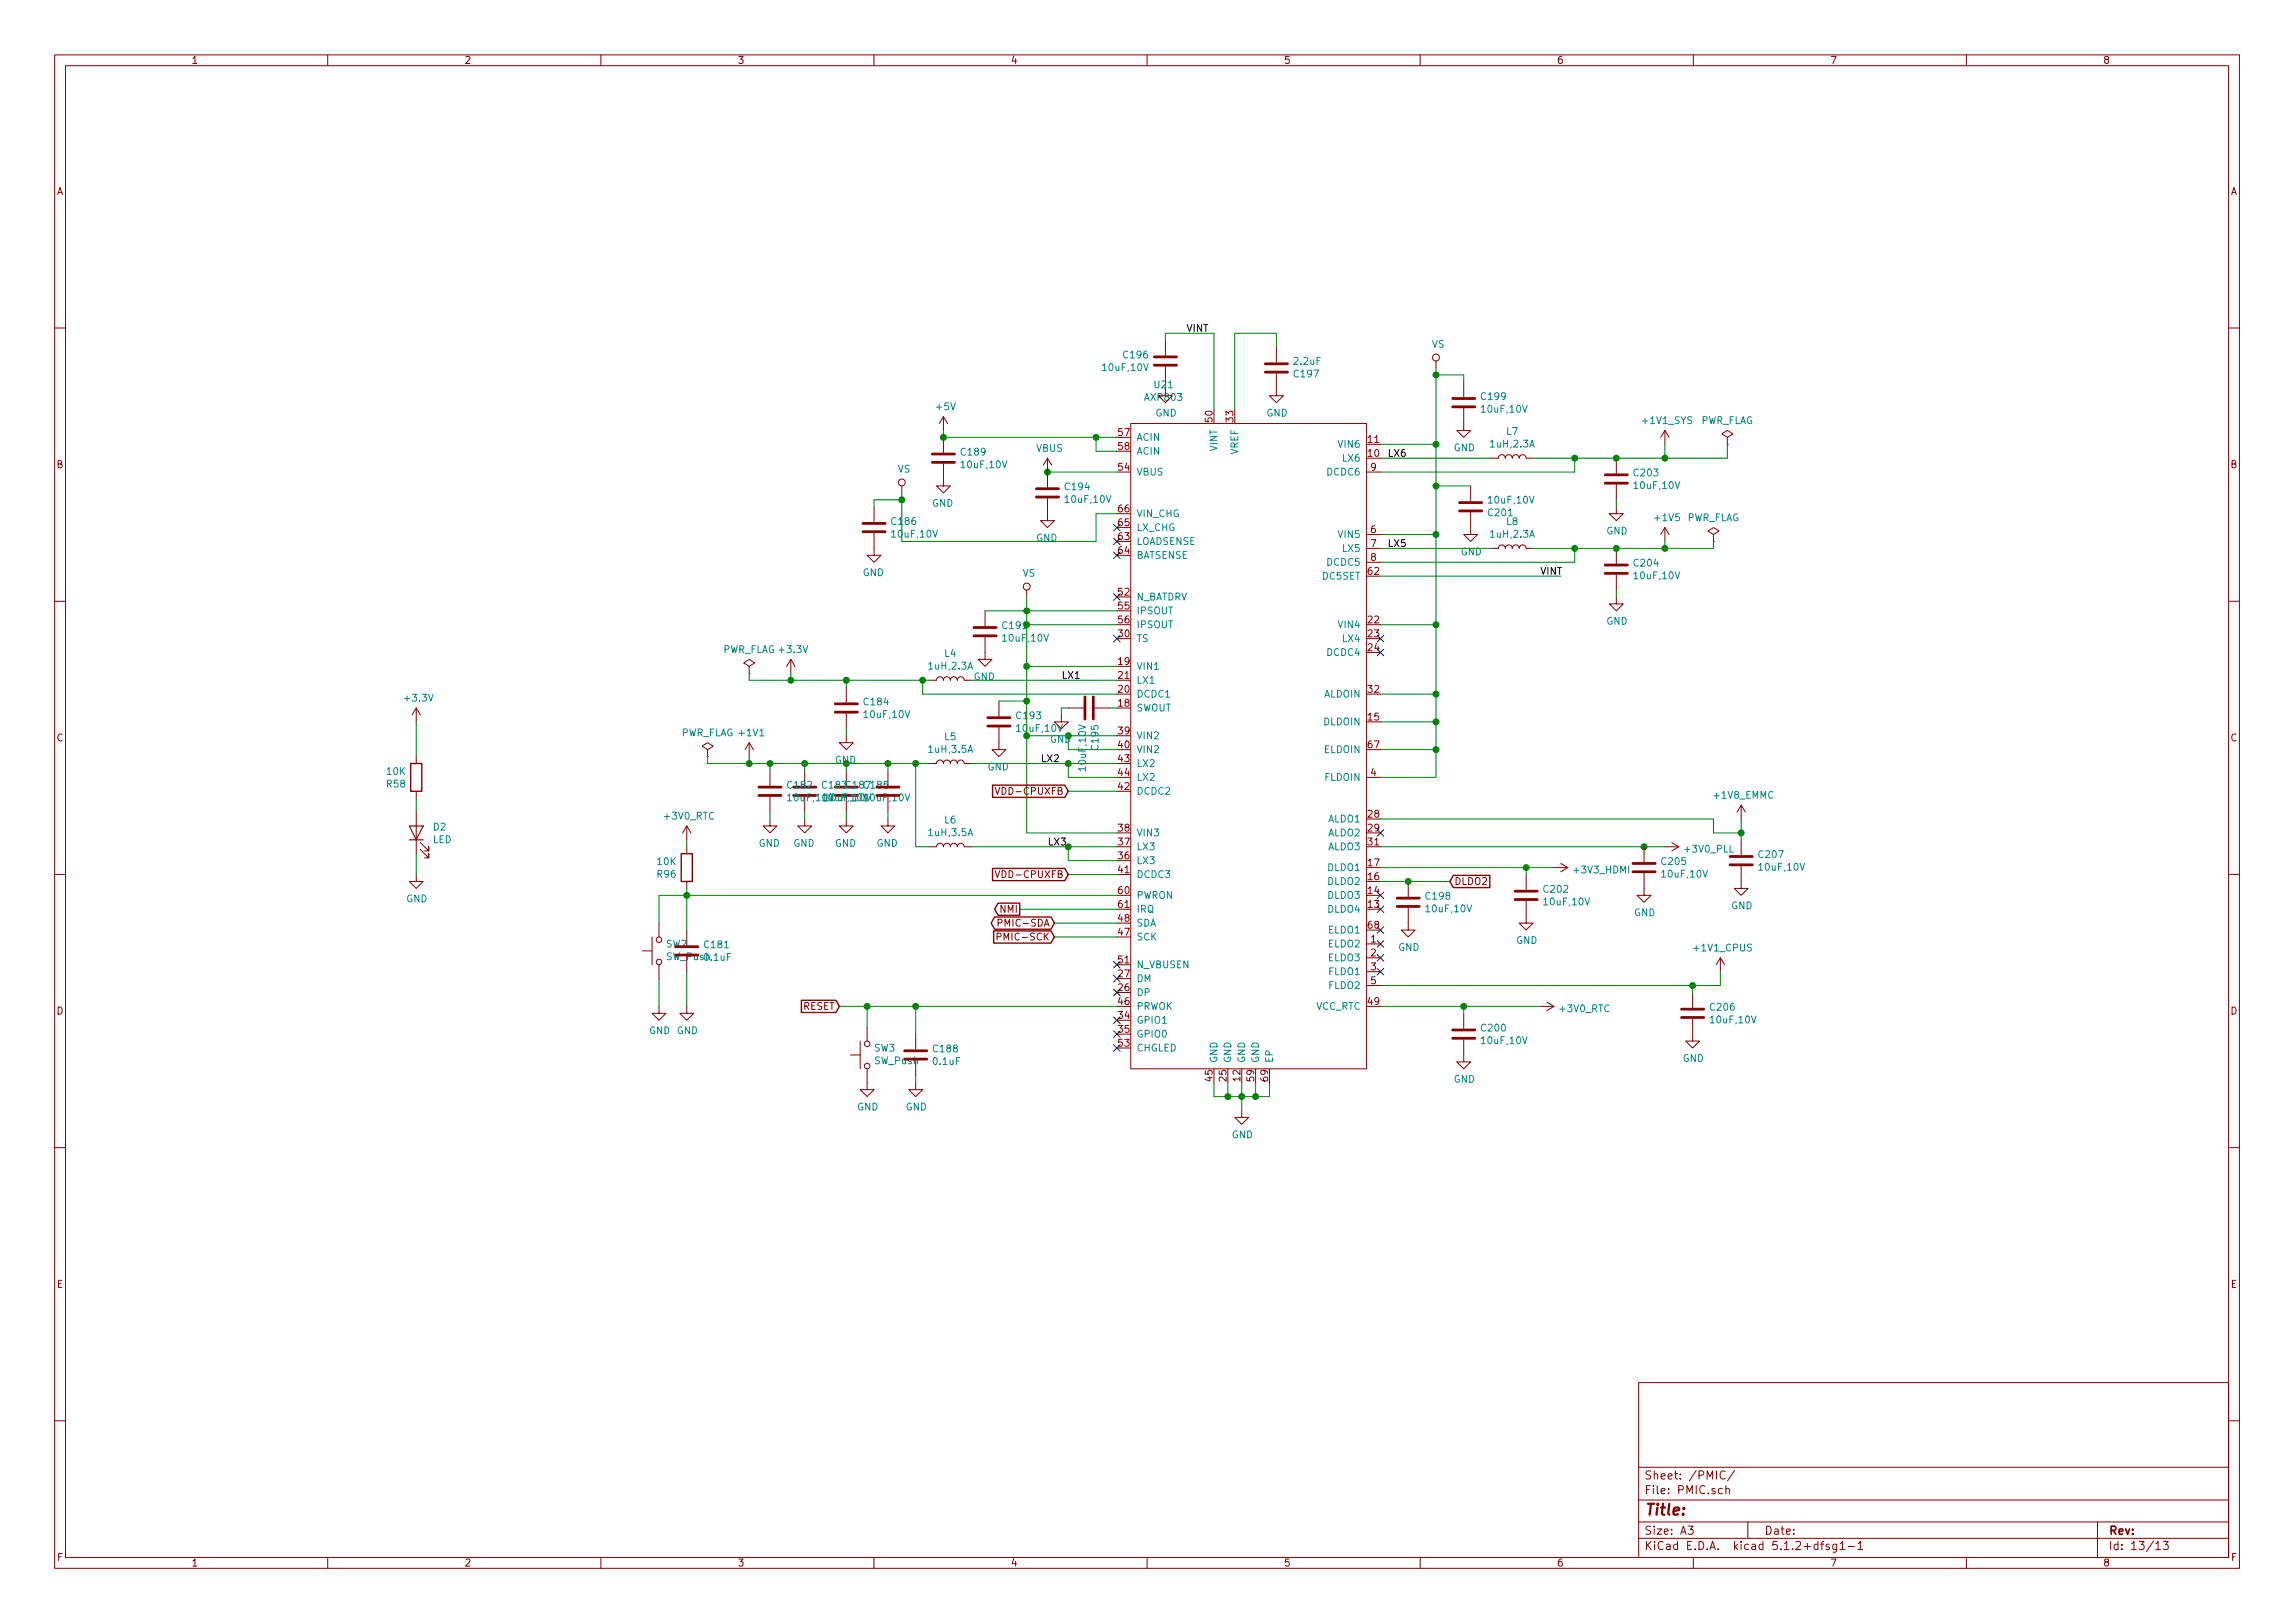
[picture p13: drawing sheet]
<svg xmlns="http://www.w3.org/2000/svg" width="420mm" height="297mm" viewBox="0 0 420 297" stroke-linecap="round" stroke-linejoin="round" font-family="sans-serif">
<defs><g id="words">
<text font-size="2.8" fill="#840000" x="301" y="277.3">Title:</text>
<g font-size="2.1" fill="#840000">
<text x="301" y="273.5">File: PMIC.sch</text>
<text x="301" y="270.8">Sheet: /PMIC/</text>
<text x="301" y="280.9">Size: A3</text>
<text x="323" y="280.9">Date:</text>
<text x="386" y="280.9">Rev:</text>
<text x="301" y="283.7">KiCad E.D.A. kicad 5.1.2+dfsg1-1</text>
<text x="386" y="283.7">Id: 13/13</text>
</g>
<g font-size="1.8" fill="#840000">
<text x="35" y="11.7">1</text>
<text x="85" y="11.7">2</text>
<text x="135" y="11.7">3</text>
<text x="185" y="11.7">4</text>
<text x="235" y="11.7">5</text>
<text x="285" y="11.7">6</text>
<text x="335" y="11.7">7</text>
<text x="385" y="11.7">8</text>
<text x="10.4" y="35.7">A</text>
<text x="408.4" y="35.7">A</text>
<text x="222" y="77.2" transform="rotate(-90 222 77.2)">50</text>
<text x="225.8" y="77.2" transform="rotate(-90 225.8 77.2)">33</text>
<text x="204.8" y="79.8">57</text>
<text x="204.8" y="82.3">58</text>
<text x="250.5" y="83.6">10</text>
<text x="250.5" y="81.1">11</text>
<text x="10.4" y="85.7">B</text>
<text x="204.8" y="86.1">54</text>
<text x="251" y="86.1">9</text>
<text x="408.4" y="85.7">B</text>
<text x="204.8" y="93.8">66</text>
<text x="204.8" y="98.8">63</text>
<text x="204.8" y="101.4">64</text>
<text x="204.8" y="96.3">65</text>
<text x="251" y="97.6">6</text>
<text x="251" y="100.1">7</text>
<text x="250.5" y="105.2">62</text>
<text x="251" y="102.7">8</text>
<text x="204.8" y="109">52</text>
<text x="204.8" y="111.5">55</text>
<text x="204.8" y="116.6">30</text>
<text x="204.8" y="114.1">56</text>
<text x="250.5" y="114.1">22</text>
<text x="250.5" y="116.6">23</text>
<text x="250.5" y="119.2">24</text>
<text x="204.8" y="121.7">19</text>
<text x="204.8" y="124.2">21</text>
<text x="204.8" y="129.3">18</text>
<text x="204.8" y="126.8">20</text>
<text x="250.5" y="131.9">15</text>
<text x="250.5" y="126.8">32</text>
<text x="10.4" y="135.7">C</text>
<text x="204.8" y="134.4">39</text>
<text x="204.8" y="136.9">40</text>
<text x="250.5" y="136.9">67</text>
<text x="408.4" y="135.7">C</text>
<text x="204.8" y="139.5">43</text>
<text x="204.8" y="142">44</text>
<text x="251" y="142">4</text>
<text x="183.2" y="145.5">VDD-CPUXFB</text>
<text x="204.8" y="144.6">42</text>
<text x="250.5" y="149.6">28</text>
<text x="204.8" y="154.7">37</text>
<text x="204.8" y="152.2">38</text>
<text x="250.5" y="152.2">29</text>
<text x="250.5" y="154.7">31</text>
<text x="183.2" y="160.7">VDD-CPUXFB</text>
<text x="204.8" y="157.3">36</text>
<text x="204.8" y="159.8">41</text>
<text x="250.5" y="161.1">16</text>
<text x="250.5" y="158.5">17</text>
<text x="266.2" y="162">DLDO2</text>
<text x="183.2" y="167">NMI</text>
<text x="204.8" y="163.6">60</text>
<text x="204.8" y="166.2">61</text>
<text x="250.5" y="166.2">13</text>
<text x="250.5" y="163.6">14</text>
<text x="183.5" y="169.6">PMIC-SDA</text>
<text x="183.5" y="172.1">PMIC-SCK</text>
<text x="204.8" y="171.2">47</text>
<text x="204.8" y="168.7">48</text>
<text x="250.5" y="170">68</text>
<text x="251" y="172.5">1</text>
<text x="204.8" y="178.9">27</text>
<text x="204.8" y="176.3">51</text>
<text x="251" y="175">2</text>
<text x="251" y="177.6">3</text>
<text x="10.4" y="185.7">D</text>
<text x="147" y="184.8">RESET</text>
<text x="204.8" y="181.4">26</text>
<text x="204.8" y="183.9">46</text>
<text x="250.5" y="183.9">49</text>
<text x="251" y="180.1">5</text>
<text x="408.4" y="185.7">D</text>
<text x="204.8" y="186.5">34</text>
<text x="204.8" y="189">35</text>
<text x="204.8" y="191.6">53</text>
<text x="222" y="197.9" transform="rotate(-90 222 197.9)">45</text>
<text x="224.5" y="197.9" transform="rotate(-90 224.5 197.9)">25</text>
<text x="227.1" y="197.9" transform="rotate(-90 227.1 197.9)">12</text>
<text x="229.6" y="197.9" transform="rotate(-90 229.6 197.9)">59</text>
<text x="232.2" y="197.9" transform="rotate(-90 232.2 197.9)">69</text>
<text x="10.4" y="235.7">E</text>
<text x="408.4" y="235.7">E</text>
<text x="10.5" y="285.7">F</text>
<text x="35" y="286.7">1</text>
<text x="85" y="286.7">2</text>
<text x="135" y="286.7">3</text>
<text x="185" y="286.7">4</text>
<text x="235" y="286.7">5</text>
<text x="285" y="286.7">6</text>
<text x="335" y="286.7">7</text>
<text x="385" y="286.7">8</text>
<text x="408.5" y="285.7">F</text>
</g>
<g font-size="1.8" fill="#008484">
<text x="205.8" y="65.6">C196</text>
<text x="262.2" y="63.6">VS</text>
<text x="202.1" y="67.9">10uF,10V</text>
<text x="237" y="66.8">2.2uF</text>
<text x="237" y="69.1">C197</text>
<text x="171.5" y="75.1">+5V</text>
<text x="209.8" y="73.4">AXP803</text>
<text x="211.5" y="76.2">GND</text>
<text x="231.9" y="76.2">GND</text>
<text x="271.3" y="73.2">C199</text>
<text x="271.4" y="75.5">10uF,10V</text>
<text x="300.8" y="77.6">+1V1_SYS</text>
<text x="311.3" y="77.6">PWR_FLAG</text>
<text x="176" y="83.4">C189</text>
<text x="189.7" y="82.7">VBUS</text>
<text x="208" y="80.7">ACIN</text>
<text x="208" y="83.2">ACIN</text>
<text x="222.9" y="82.6" transform="rotate(-90 222.9 82.6)">VINT</text>
<text x="226.7" y="83.2" transform="rotate(-90 226.7 83.2)">VREF</text>
<text x="245.2" y="82">VIN6</text>
<text x="266.1" y="82.6">GND</text>
<text x="273" y="81.9">1uH,2.3A</text>
<text x="275.8" y="79.6">L7</text>
<text x="164.4" y="86.5">VS</text>
<text x="176.2" y="85.7">10uF,10V</text>
<text x="195.1" y="89.7">C194</text>
<text x="208" y="87">VBUS</text>
<text x="243.1" y="87">DCDC6</text>
<text x="245.9" y="84.5">LX6</text>
<text x="299.2" y="87.2">C203</text>
<text x="299.4" y="89.5">10uF,10V</text>
<text x="170.6" y="92.7">GND</text>
<text x="195.2" y="92">10uF,10V</text>
<text x="208" y="94.7">VIN_CHG</text>
<text x="272.6" y="94.5">C201</text>
<text x="272.7" y="92.2">10uF,10V</text>
<text x="303.1" y="95.4">+1V5</text>
<text x="308.7" y="95.4">PWR_FLAG</text>
<text x="163.3" y="96.1">C186</text>
<text x="163.5" y="98.4">10uF,10V</text>
<text x="189.7" y="99.1">GND</text>
<text x="208" y="99.7">LOADSENSE</text>
<text x="208" y="97.2">LX_CHG</text>
<text x="245.2" y="98.5">VIN5</text>
<text x="245.9" y="101">LX5</text>
<text x="267.4" y="101.6">GND</text>
<text x="273" y="98.4">1uH,2.3A</text>
<text x="275.8" y="96.1">L8</text>
<text x="294.1" y="97.8">GND</text>
<text x="157.9" y="105.4">GND</text>
<text x="187.2" y="105.5">VS</text>
<text x="208" y="102.3">BATSENSE</text>
<text x="242.2" y="106.1">DC5SET</text>
<text x="243.1" y="103.5">DCDC5</text>
<text x="299.2" y="103.7">C204</text>
<text x="299.4" y="106">10uF,10V</text>
<text x="208" y="109.9">N_BATDRV</text>
<text x="208" y="112.4">IPSOUT</text>
<text x="132.2" y="119.5">PWR_FLAG +3.3V</text>
<text x="183.7" y="115.1">C191</text>
<text x="183.8" y="117.4">10uF,10V</text>
<text x="208" y="117.5">TS</text>
<text x="208" y="115">IPSOUT</text>
<text x="245.2" y="115">VIN4</text>
<text x="245.9" y="117.5">LX4</text>
<text x="294.1" y="114.3">GND</text>
<text x="170.2" y="122.5">1uH,2.3A</text>
<text x="173" y="120.2">L4</text>
<text x="178.3" y="124.5">GND</text>
<text x="208" y="122.6">VIN1</text>
<text x="208" y="125.1">LX1</text>
<text x="243.1" y="120.1">DCDC4</text>
<text x="74.2" y="128.4">+3.3V</text>
<text x="158.3" y="129.1">C184</text>
<text x="158.4" y="131.4">10uF,10V</text>
<text x="186.2" y="131.6">C193</text>
<text x="208" y="130.2">SWOUT</text>
<text x="208" y="127.7">DCDC1</text>
<text x="242.4" y="127.7">ALDOIN</text>
<text x="124.6" y="134.8">PWR_FLAG +1V1</text>
<text x="170.2" y="137.8">1uH,3.5A</text>
<text x="173" y="135.5">L5</text>
<text x="186.4" y="133.9">10uF,10V</text>
<text x="192.2" y="135.9">GND</text>
<text x="201.1" y="137.1" transform="rotate(-90 201.1 137.1)">C195</text>
<text x="208" y="135.3">VIN2</text>
<text x="208" y="137.8">VIN2</text>
<text x="242.4" y="132.8">DLDOIN</text>
<text x="242.5" y="137.8">ELDOIN</text>
<text x="70.9" y="141.8">10K</text>
<text x="180.8" y="141">GND</text>
<text x="198.8" y="140.8" transform="rotate(-90 198.8 140.8)">10uF,10V</text>
<text x="208" y="140.4">LX2</text>
<text x="208" y="142.9">LX2</text>
<text x="242.6" y="142.9">FLDOIN</text>
<text x="70.9" y="144.1">R58</text>
<text x="121.7" y="150">+3V0_RTC</text>
<text x="144.3" y="144.3">C182</text>
<text x="144.4" y="146.6">10uF,10V</text>
<text x="150.6" y="144.3">C183C187</text>
<text x="150.8" y="146.6">10uF,10V10uF,10V</text>
<text x="151.3" y="146.6">10uF,10V</text>
<text x="158.3" y="144.3">C185</text>
<text x="208" y="145.5">DCDC2</text>
<text x="313.9" y="146.2">+1V8_EMMC</text>
<text x="79.2" y="154.3">LED</text>
<text x="79.4" y="152">D2</text>
<text x="138.9" y="155">GND</text>
<text x="145.2" y="155">GND</text>
<text x="152.9" y="155">GND</text>
<text x="160.5" y="155">GND</text>
<text x="170.2" y="153">1uH,3.5A</text>
<text x="173" y="150.7">L6</text>
<text x="208" y="155.6">LX3</text>
<text x="208" y="153.1">VIN3</text>
<text x="243.2" y="150.5">ALDO1</text>
<text x="243.2" y="153.1">ALDO2</text>
<text x="243.2" y="155.6">ALDO3</text>
<text x="120.4" y="160.6">R96</text>
<text x="120.4" y="158.3">10K</text>
<text x="208" y="158.2">LX3</text>
<text x="208" y="160.7">DCDC3</text>
<text x="243.2" y="162">DLDO2</text>
<text x="243.2" y="159.4">DLDO1</text>
<text x="288.3" y="159.9">+3V3_HDMI</text>
<text x="304.3" y="158.3">C205</text>
<text x="304.5" y="160.6">10uF,10V</text>
<text x="308.6" y="156">+3V0_PLL</text>
<text x="322.1" y="157">C207</text>
<text x="322.2" y="159.3">10uF,10V</text>
<text x="74.4" y="165.1">GND</text>
<text x="208" y="164.5">PWRON</text>
<text x="208" y="167">IRQ</text>
<text x="243.2" y="167">DLDO4</text>
<text x="243.2" y="164.5">DLDO3</text>
<text x="261.1" y="164.7">C198</text>
<text x="261.3" y="167">10uF,10V</text>
<text x="282.7" y="163.4">C202</text>
<text x="282.9" y="165.7">10uF,10V</text>
<text x="299.2" y="167.7">GND</text>
<text x="316.9" y="166.4">GND</text>
<text x="122" y="173.4">SW2</text>
<text x="129.1" y="173.5">C181</text>
<text x="208" y="172.1">SCK</text>
<text x="208" y="169.6">SDA</text>
<text x="243.3" y="173.4">ELDO2</text>
<text x="243.3" y="170.9">ELDO1</text>
<text x="277.6" y="172.8">GND</text>
<text x="122" y="175.7">SW_Push</text>
<text x="129" y="175.9">0.1uF</text>
<text x="208" y="179.7">DM</text>
<text x="208" y="177.2">N_VBUSEN</text>
<text x="243.3" y="175.9">ELDO3</text>
<text x="243.4" y="178.5">FLDO1</text>
<text x="256" y="174">GND</text>
<text x="310.3" y="174.1">+1V1_CPUS</text>
<text x="208" y="182.3">DP</text>
<text x="208" y="184.8">PRWOK</text>
<text x="240.8" y="184.8">VCC_RTC</text>
<text x="243.4" y="181">FLDO2</text>
<text x="285.6" y="185.3">+3V0_RTC</text>
<text x="313.2" y="185">C206</text>
<text x="118.8" y="189.3">GND GND</text>
<text x="208" y="187.4">GPIO1</text>
<text x="208" y="189.9">GPIO0</text>
<text x="271.3" y="188.8">C200</text>
<text x="271.4" y="191.1">10uF,10V</text>
<text x="313.4" y="187.3">10uF,10V</text>
<text x="160.1" y="192.5">SW3</text>
<text x="160.1" y="194.8">SW_Push</text>
<text x="170.9" y="194.9">0.1uF</text>
<text x="171" y="192.6">C188</text>
<text x="208" y="192.4">CHGLED</text>
<text x="222.9" y="194.6" transform="rotate(-90 222.9 194.6)">GND</text>
<text x="225.4" y="194.6" transform="rotate(-90 225.4 194.6)">GND</text>
<text x="228" y="194.6" transform="rotate(-90 228 194.6)">GND</text>
<text x="230.5" y="194.6" transform="rotate(-90 230.5 194.6)">GND</text>
<text x="233" y="194.6" transform="rotate(-90 233 194.6)">EP</text>
<text x="308.1" y="194.3">GND</text>
<text x="156.9" y="203.2">GND</text>
<text x="165.8" y="203.2">GND</text>
<text x="266.1" y="198.2">GND</text>
<text x="225.5" y="208.3">GND</text>
</g>
<g font-size="1.8">
<text x="217.2" y="60.7">VINT</text>
<text x="254" y="83.6">LX6</text>
<text x="254" y="100.1">LX5</text>
<text x="281.9" y="105.2">VINT</text>
<text x="194.3" y="124.2">LX1</text>
<text x="190.5" y="139.5">LX2</text>
<text x="191.8" y="154.7">LX3</text>
</g>
<g font-size="1.8" fill="#008400">
<text x="211.4" y="71.1">U21</text>
<text x="152.9" y="139.7">GND</text>
</g>
</g></defs>
<g fill="none" stroke="#840000" stroke-width=".18">
<path d="M10 10h400v277h-400zM12 12h396v273.1h-396zM60 10v2M110 10v2M160 10v2M210 10v2M260 10v2M310 10v2M360 10v2M10 60h2M172.7 76.2v2.6M172.7 76.2l-.7 1.3"/>
<path d="M172.7 76.2l.8 1.3M207 77.5h43.2v118.1h-43.2zM213.4 71.2v1.2h1.2l-1.2 1.3-1.3-1.3h1.3M213.4 62.3v2.8M213.4 67.1v2.8M233.7 68.4v4h1.2l-1.2 1.3-1.3-1.3h1.3M233.7 63.5v2.8M262.9 66.1v1.2M268 74.7v4.1h1.2l-1.2 1.2-1.3-1.2h1.3M268 69.9v2.8M304.8 78.8v2.5M304.8 78.8l-.8 1.2"/>
<path d="M304.8 78.8l.8 1.2M408 60h2M160 97.6v4h-1.3l1.3 1.3 1.3-1.3h-1.3M160 92.7v2.8M165.1 88.9v1.3M172.7 84.9v4h-1.3l1.3 1.3 1.3-1.3h-1.3M172.7 80v2.8M191.8 91.2v4.1h-1.3l1.3 1.3 1.2-1.3h-1.2M191.8 83.9l-.8 1.2M191.8 83.9v5.3M191.8 83.9l.7 1.2M250.2 97.8h2.5"/>
<path d="M250.2 86.4h2.5M269.2 93.8v4h1.3l-1.3 1.3-1.2-1.3h1.2M269.2 88.9v2.8M273 83.9h1.3a.63 .63 0 0 1 .7-.7 .63 .63 0 0 1 .6 .7 .63 .63 0 0 1 .6-.7 .63 .63 0 0 1 .7 .7 .63 .63 0 0 1 .6-.7 .63 .63 0 0 1 .6 .7 .63 .63 0 0 1 .7-.7 .63 .63 0 0 1 .6 .7h1.3M295.9 92.7v1.3h1.3l-1.3 1.3-1.3-1.3h1.3M295.9 83.9v2.8M295.9 88.7v2.8M304.8 96.6l-.8 1.2M304.8 96.6v2.5M304.8 96.6l.8 1.2M313.7 97.8l1-.6-1-.6-1 .6 1 .6v1.3M313.7 99.1h.1"/>
<path d="M316.2 80l1-.6-1-.6-1 .6 1 .6v1.3M316.2 81.3h.1M10 110h2M180.3 116.6v4.1h-1.2l1.2 1.3 1.3-1.3h-1.3M180.3 111.8v2.8M188 108v1.3M250.2 100.4h2.5M250.2 102.9h2.5M273 100.4h1.3a.63 .63 0 0 1 .7-.7 .63 .63 0 0 1 .6 .7 .63 .63 0 0 1 .6-.7 .63 .63 0 0 1 .7 .7 .63 .63 0 0 1 .6-.7 .63 .63 0 0 1 .6 .7 .63 .63 0 0 1 .7-.7 .63 .63 0 0 1 .6 .7h1.3M295.9 109.3v1.2h1.3l-1.3 1.3-1.3-1.3h1.3M295.9 100.4v2.8M295.9 105.2v2.8"/>
<path d="M408 110h2M76.2 129.6v2.5M76.2 138.5v1.2M76.2 129.6l-.8 1.2M76.2 129.6l.8 1.2M129.5 137.2l1.1-.6-1.1-.7-1 .7 1 .6v1.3M129.5 138.5h.1M137.2 122l1-.7-1-.6-1.1 .6 1.1 .7v1.2M137.2 123.2h.1M137.2 135.9l-.8 1.3M137.2 135.9v2.6M137.2 135.9l.7 1.3"/>
<path d="M144.8 120.7l-.8 1.3M144.8 120.7v2.5M144.8 120.7l.7 1.3M154.9 134.7v1.2h-1.2l1.2 1.3 1.3-1.3h-1.3M154.9 125.8v2.8M154.9 130.6v2.8M170.2 124.5h1.2a.63 .63 0 0 1 .7-.6 .63 .63 0 0 1 .6 .6 .63 .63 0 0 1 .7-.6 .63 .63 0 0 1 .6 .6 .63 .63 0 0 1 .6-.6 .63 .63 0 0 1 .7 .6 .63 .63 0 0 1 .6-.6 .63 .63 0 0 1 .6 .6h1.3M170.2 139.7h1.2a.63 .63 0 0 1 .7-.6 .63 .63 0 0 1 .6 .6 .63 .63 0 0 1 .7-.6 .63 .63 0 0 1 .6 .6 .63 .63 0 0 1 .6-.6 .63 .63 0 0 1 .7 .6 .63 .63 0 0 1 .6-.6 .63 .63 0 0 1 .6 .6h1.3M182.9 133.1v4.1h-1.3l1.3 1.3 1.2-1.3h-1.2M182.9 128.3v2.8M194.3 130.8v1.3h-1.3l1.3 1.3 1.3-1.3h-1.3M195.6 129.6h2.8"/>
<path d="M200.4 129.6h2.8M76.2 144.8v1.3M76.2 148.6v7.6M77 155.5l1.5 1.5v-.8v.8h-.8M77 154.2l1.5 1.5v-.7v.7h-.8M125.7 151.2v2.5M125.7 155v1.2M125.7 151.2l-.7 1.2M125.7 151.2l.8 1.2M141 149.9v1.3h-1.3l1.3 1.2 1.2-1.2h-1.2M141 141v2.8M141 145.8v2.8"/>
<path d="M147.3 149.9v1.3h-1.3l1.3 1.2 1.3-1.2h-1.3M147.3 141v2.8M147.3 145.8v2.8M154.9 149.9v1.3h-1.2l1.2 1.2 1.3-1.2h-1.3M154.9 141v2.8M154.9 145.8v2.8M162.6 149.9v1.3h-1.3l1.3 1.2 1.2-1.2h-1.2M162.6 141v2.8M162.6 145.8v2.8M170.2 155h1.2a.63 .63 0 0 1 .7-.7 .63 .63 0 0 1 .6 .7 .63 .63 0 0 1 .7-.7 .63 .63 0 0 1 .6 .7 .63 .63 0 0 1 .6-.7 .63 .63 0 0 1 .7 .7 .63 .63 0 0 1 .6-.7 .63 .63 0 0 1 .6 .7h1.3M182.2 159.3l.4 1.3 .4-1.3M182.2 144.1l.4 1.3 .4-1.3"/>
<path d="M250.2 142.3h2.5M284.5 158.8h2.5M285.7 158l1.3 .8M287 158.8l-1.3 .7M301 159.8v4.1h1.3l-1.3 1.2-1.3-1.2h1.3M301 155v2.8M304.8 155h2.5M306.1 154.2l1.2 .8M307.3 155l-1.2 .7M318.8 158.5v4.1h1.2l-1.2 1.3-1.3-1.3h1.3M318.8 147.4l-.8 1.2M318.8 147.4v2.5"/>
<path d="M318.8 153.7v2.8M318.8 147.4l.7 1.2M10 160h2M76.2 160.1v1.2h1.3l-1.3 1.3-1.3-1.3h1.3M117.6 174h1.8M119.4 171.5v5.1M120.6 168.9v2.6M120.6 176.6v2.5M125.7 161.3v1.3M125.7 170.2v2.8M125.7 175v2.8M182.5 171.4h.7l.1-.2-.1-.3-.7-.1v1.2"/>
<path d="M182.7 168.9l.6-.1 .2-.1-.1-.3-.7-.2v1.3M250.2 172.8h2.5M250.2 175.3h2.5M250.2 177.8h2.5M257.8 166.2v4h1.3l-1.3 1.3-1.3-1.3h1.3M257.8 161.3v2.8M279.4 164.9v4h1.3l-1.3 1.3-1.3-1.3h1.3M279.4 160.1v2.8M315 175.3l-.8 1.3M315 175.3v2.5M315 175.3l.7 1.3M408 160h2"/>
<path d="M120.6 184.2v1.3h1.3l-1.3 1.2-1.2-1.2h1.2M125.7 184.2v1.3h1.3l-1.3 1.2-1.2-1.2h1.2M155.7 193.1h1.8M157.5 190.5v5.1M158.7 195.6v3.8h1.3l-1.3 1.3-1.2-1.3h1.2M158.7 188v2.5M167.6 198.2v1.2h1.3l-1.3 1.3-1.2-1.3h1.2M167.6 189.3v2.8M167.6 194.1v2.8M250.2 180.4h2.5M268 190.3v4h1.2l-1.2 1.3-1.3-1.3h1.3M268 185.5v2.8"/>
<path d="M281.9 184.2h2.6M283.2 183.4l1.3 .8M284.5 184.2l-1.3 .7M309.9 186.5v4h1.2l-1.2 1.3-1.3-1.3h1.3M309.9 181.6v2.8M10 210h2M227.3 203.2v1.3h1.3l-1.3 1.3-1.2-1.3h1.2M408 210h2M300 253h108v32.1h-108zM10 260h2M300 278.5h108M300 274.5h108"/>
<path d="M300 268.5h108M309 279.3h1l-.5 .6 .4 .1v.7l-.2 .1-.7-.1M315.3 272.5l-.4-.1-.3 .3 .1 .6 .2 .1 .4-.1M315.8 269.4a.59 .59 0 0 0-.7-.1 .59 .59 0 0 0-.2 .8 .56 .56 0 0 0 .3 .5 .56 .56 0 0 0 .6 0M316 272.5l.2-.1 .3 .1 .1 .9M316 271.9v1.5M317.6 269.1l-1.3 2M320 278.5v3M384 278.5v6.6M408 260h2M60 285.1v1.9M110 285.1v1.9"/>
<path d="M160 285.1v1.9M210 285.1v1.9M260 285.1v1.9M300 281.5h108M310 285.1v1.9M333.3 282.6h.6M333.9 282.1l-.4 .2v1.3M334.9 282.7l-.4-.1-.2 .2 .1 .2 .5 .2v.3h-.6M336.2 282.6v1.2l-.3 .3-.3-.1M336.2 282.7l-.4-.1-.3 .3 .1 .6 .2 .1 .4-.1M336.9 282.5l.4-.4v1.5M336.9 283.6h.8"/>
<path d="M338.4 283h1.1M340.2 282.5l.4-.4v1.5M340.2 283.6h.8M360 285.1v1.9M394.7 282.5l.4-.4v1.5M394.7 283.6h.8M396 282.1h1l-.5 .6 .4 .1v.7l-.2 .1-.7-.1"/>
<circle cx="262.9" cy="65.4" r=".63"/>
<circle cx="165.1" cy="88.3" r=".63"/>
<circle cx="188" cy="107.4" r=".63"/>
<circle cx="120.7" cy="172" r=".51"/>
<circle cx="120.7" cy="176.1" r=".51"/>
<circle cx="158.8" cy="191" r=".51"/>
<circle cx="158.8" cy="195.1" r=".51"/>
</g>
<g fill="none" stroke="#008400" stroke-width=".18">
<path d="M172.7 78.8v1.2h31.8M213.4 62.3v-1.3h8.8v14M233.7 63.5v-2.5h-7.6v14M262.9 67.3v75h-10.2M262.9 68.6h5.1v1.3M165.1 90.2v8.9h35.6v-5.1h3.8M165.1 91.5h-5.1v1.2M191.8 86.4h12.7M200.7 80v2.6h3.8M252.7 81.3h10.2M252.7 83.9h20.3M252.7 97.8h10.2"/>
<path d="M262.9 88.9h6.3M288.3 83.9v2.5h-35.6M295.9 91.5v1.2M304.8 81.3v2.6M304.8 99.1v1.3M313.7 99.1v1.3h-33M316.2 81.3v2.6h-35.5M180.3 111.8h24.2M188 114.3h16.5M188 109.3v43.1h16.5M252.7 100.4h20.3M252.7 114.3h10.2"/>
<path d="M252.7 105.4h33M288.3 100.4v2.5h-35.6M295.9 108v1.3M76.2 132.1v6.4M129.5 138.5v1.2h40.7M137.2 123.2v1.3h33M137.2 138.5v1.2M141 139.7v1.3M144.8 123.2v1.3M147.3 139.7v1.3M154.9 124.5v1.3M154.9 133.4v1.3"/>
<path d="M154.9 139.7v1.3M162.6 139.7v1.3M167.6 139.7v15.3h2.6M168.9 124.5v2.5h35.6M177.8 139.7h26.7M177.8 124.5h26.7M182.9 128.3h5.1M188 122h16.5M188 134.7h16.5M195.6 134.7v2.5h8.9M195.6 139.7v2.6h8.9M195.6 129.6h-1.3v1.2"/>
<path d="M203.2 129.6h1.3M252.7 127h10.2M252.7 132.1h10.2M252.7 137.2h10.2M76.2 146.1v2.5M76.2 156.2v3.9M125.7 153.7v1.3M141 148.6v1.3M147.3 148.6v1.3M154.9 148.6v1.3M162.6 148.6v1.3M177.8 155h26.7"/>
<path d="M195.6 155v2.5h8.9M195.6 144.8h8.9M252.7 149.9h61v2.5h5.1M252.7 155h52.1M252.7 158.8h31.8M279.4 158.8v1.3M318.8 149.9v3.8M120.6 179.1v5.1M125.7 162.6v7.6M125.7 177.8v6.4M186.7 166.4h17.8M193 168.9h11.5"/>
<path d="M193 171.5h11.5M195.6 160.1h8.9M204.5 163.9h-83.9v5M252.7 161.3h12.7M315 177.8v2.6h-62.3M153.7 184.2h50.8M158.7 184.2v3.8M167.6 184.2v5.1M167.6 196.9v1.3M222.2 198.2v2.5h10.2v-2.5M224.8 198.2v2.5M227.3 198.2v5"/>
<path d="M229.9 198.2v2.5M252.7 184.2h29.2M268 184.2v1.3M309.9 180.4v1.2"/>
</g>
<g fill="#008400" stroke="#008400" stroke-width=".25">
<circle cx="224.8" cy="200.7" r=".51"/>
<circle cx="227.3" cy="200.7" r=".51"/>
<circle cx="229.9" cy="200.7" r=".51"/>
<circle cx="288.3" cy="83.9" r=".51"/>
<circle cx="295.9" cy="83.9" r=".51"/>
<circle cx="288.3" cy="100.4" r=".51"/>
<circle cx="295.9" cy="100.4" r=".51"/>
<circle cx="262.9" cy="114.3" r=".51"/>
<circle cx="262.9" cy="97.8" r=".51"/>
<circle cx="262.9" cy="81.3" r=".51"/>
<circle cx="262.9" cy="127" r=".51"/>
<circle cx="262.9" cy="132.1" r=".51"/>
<circle cx="262.9" cy="137.2" r=".51"/>
<circle cx="200.7" cy="80" r=".51"/>
<circle cx="195.6" cy="139.7" r=".51"/>
<circle cx="167.6" cy="139.7" r=".51"/>
<circle cx="162.6" cy="139.7" r=".51"/>
<circle cx="188" cy="111.8" r=".51"/>
<circle cx="191.8" cy="86.4" r=".51"/>
<circle cx="172.7" cy="80" r=".51"/>
<circle cx="188" cy="122" r=".51"/>
<circle cx="188" cy="114.3" r=".51"/>
<circle cx="195.6" cy="155" r=".51"/>
<circle cx="154.9" cy="124.5" r=".51"/>
<circle cx="188" cy="134.7" r=".51"/>
<circle cx="147.3" cy="139.7" r=".51"/>
<circle cx="301" cy="155" r=".51"/>
<circle cx="141" cy="139.7" r=".51"/>
<circle cx="262.9" cy="88.9" r=".51"/>
<circle cx="262.9" cy="68.6" r=".51"/>
<circle cx="279.4" cy="158.8" r=".51"/>
<circle cx="309.9" cy="180.4" r=".51"/>
<circle cx="158.8" cy="184.2" r=".51"/>
<circle cx="125.7" cy="163.9" r=".51"/>
<circle cx="268" cy="184.2" r=".51"/>
<circle cx="167.6" cy="184.2" r=".51"/>
<circle cx="188" cy="128.3" r=".51"/>
<circle cx="304.8" cy="83.9" r=".51"/>
<circle cx="304.8" cy="100.4" r=".51"/>
<circle cx="137.2" cy="139.7" r=".51"/>
<circle cx="144.8" cy="124.5" r=".51"/>
<circle cx="165.1" cy="91.5" r=".51"/>
<circle cx="168.9" cy="124.5" r=".51"/>
<circle cx="318.8" cy="152.4" r=".51"/>
<circle cx="257.8" cy="161.3" r=".51"/>
</g>
<g fill="none" stroke="#840000" stroke-width=".51">
<path d="M211.3 66.8h4.1M211.3 65.3h4.1M231.6 66.6h4.1M231.6 68.1h4.1M265.9 74.5h4.1M265.9 72.9h4.1M158 97.3h4.1M158 95.8h4.1M170.7 84.6h4.1M170.7 83.1h4.1M189.7 91h4.1M189.7 89.4h4.1"/>
<path d="M267.2 92h4.1M267.2 93.5h4.1M293.9 88.4h4M293.9 86.9h4M178.3 116.4h4.1M178.3 114.8h4.1M293.9 104.9h4M293.9 103.4h4M152.9 130.3h4.1M152.9 128.8h4.1M180.8 132.9h4.1M180.8 131.4h4.1"/>
<path d="M198.6 127.5v4.1M200.2 127.5v4.1M138.9 145.6h4.1M138.9 144.1h4.1M145.3 145.6h4.1M145.3 144.1h4.1M152.9 145.6h4.1M152.9 144.1h4.1M160.5 145.6h4.1M160.5 144.1h4.1M299 159.5h4M299 158h4"/>
<path d="M316.7 158.3h4.1M316.7 156.8h4.1M123.7 174.8h4.1M123.7 173.3h4.1M255.8 165.9h4M255.8 164.4h4M277.4 164.6h4M277.4 163.1h4M165.6 193.8h4.1M165.6 192.3h4.1M265.9 190h4.1M265.9 188.5h4.1"/>
<path d="M307.8 186.2h4.1M307.8 184.7h4.1"/>
</g>
<path d="M75.2 139.7h2v5.1h-2zM124.7 156.2h2v5.1h-2zM181.7 158.9h13.2l.7 1.2-.7 1.1h-13.2zM181.7 143.7h13.2l.7 1.1-.7 1.1h-13.2zM181.9 170.4h10.5l.6 1.1-.6 1.1h-10.5zM182.1 167.8h10.3l.6 1.1-.6 1.2h-10.3l-.6-1.2zM182.7 165.3h4v2.2h-4l-.6-1.1zM266.1 160.2h6.6v2.2h-6.6l-.7-1.1zM146.7 183.1h6.3l.7 1.1-.7 1.1h-6.3z" fill="none" stroke="#840000" stroke-width=".25"/>
<path d="M74.9 151.2h2.6l-1.3 2.5zM74.9 153.7h2.6" fill="none" stroke="#840000" stroke-width=".2"/>
<g fill="none" stroke="#000084" stroke-width=".18">
<path d="M203.9 98.5l1.2 1.2M203.9 95.9l1.2 1.3M205.1 98.5l-1.2 1.2M205.1 95.9l-1.2 1.3M203.9 116.3l1.2 1.2M203.9 108.6l1.2 1.3M203.9 101l1.2 1.2M205.1 116.3l-1.2 1.2M205.1 108.6l-1.2 1.3M205.1 101l-1.2 1.2M252.1 116.3l1.2 1.2M252.1 118.8l1.2 1.2"/>
<path d="M253.3 116.3l-1.2 1.2M253.3 118.8l-1.2 1.2M252.1 151.8l1.2 1.2M253.3 151.8l-1.2 1.2M203.9 176l1.2 1.2M203.9 178.5l1.2 1.2M205.1 176l-1.2 1.2M205.1 178.5l-1.2 1.2M252.1 165.8l1.2 1.2M252.1 163.3l1.2 1.2M252.1 174.7l1.2 1.2M252.1 172.1l1.2 1.3"/>
<path d="M252.1 177.2l1.2 1.2M252.1 169.6l1.2 1.2M253.3 165.8l-1.2 1.2M253.3 163.3l-1.2 1.2M253.3 174.7l-1.2 1.2M253.3 172.1l-1.2 1.3M253.3 177.2l-1.2 1.2M253.3 169.6l-1.2 1.2M203.9 186.1l1.2 1.2M203.9 188.7l1.2 1.2M203.9 191.2l1.2 1.2M203.9 181l1.2 1.3"/>
<path d="M205.1 186.1l-1.2 1.2M205.1 188.7l-1.2 1.2M205.1 191.2l-1.2 1.2M205.1 181l-1.2 1.3"/>
</g>
<use href="#words"/>
</svg>
